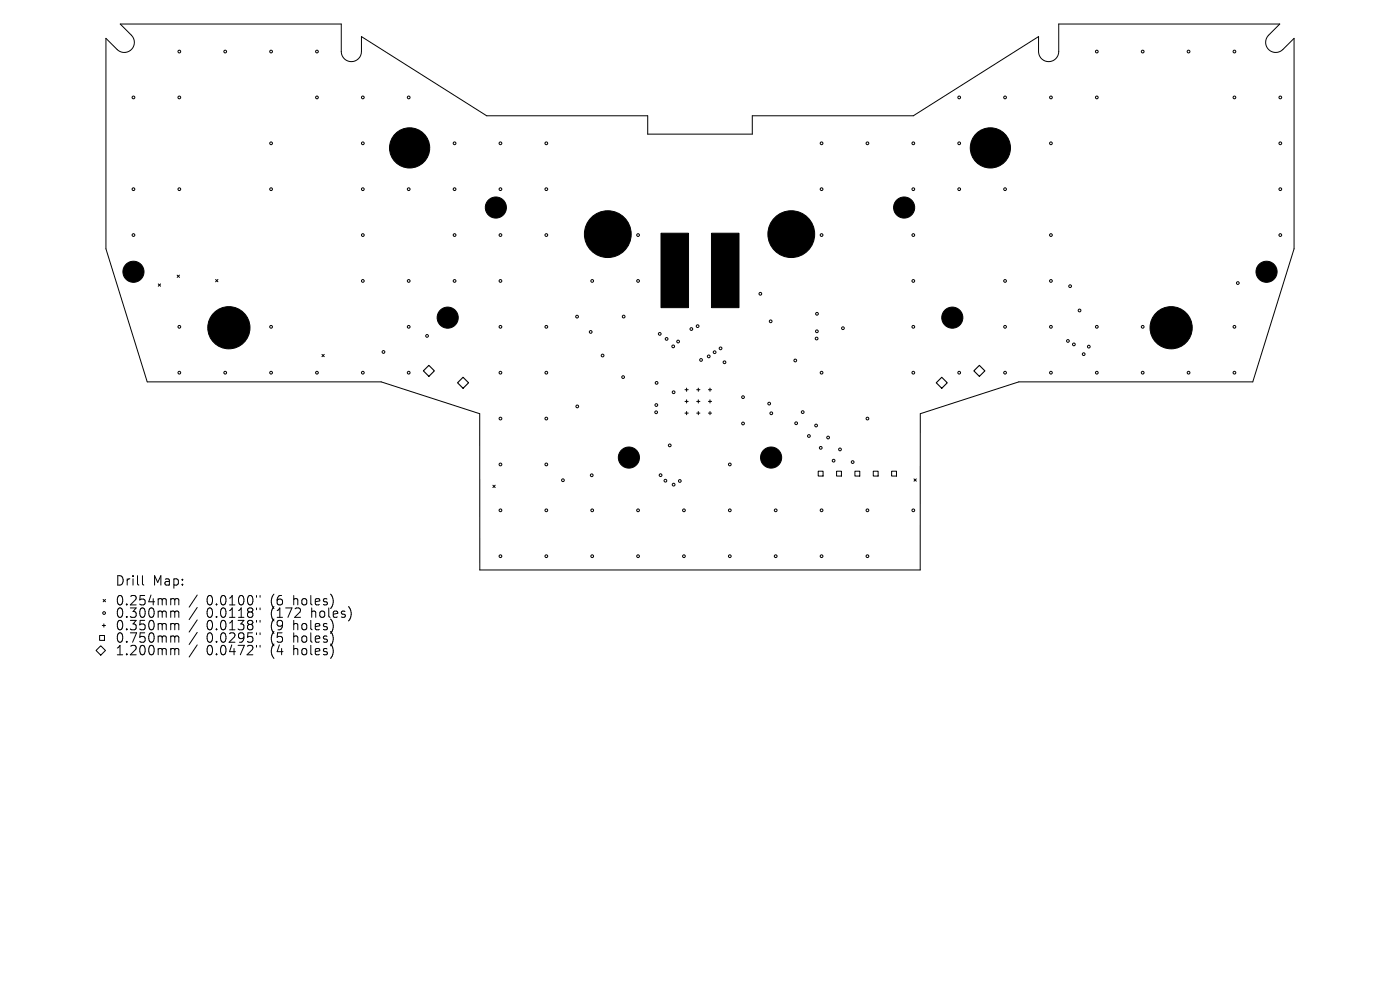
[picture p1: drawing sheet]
<svg xmlns="http://www.w3.org/2000/svg" width="297mm" height="210mm" viewBox="0 0 297 210" stroke-linecap="round" stroke-linejoin="round" font-family="sans-serif">
<defs><g id="words">
<g font-size="2.8">
<text x="24.4" y="124.5">Drill</text>
<text x="32.4" y="124.5">Map:</text>
<text x="24.4" y="128.7">0.254mm</text>
<text x="24.4" y="131.3">0.300mm</text>
<text x="43.8" y="128.7">0.0100&quot;</text>
<text x="43.8" y="131.3">0.0118&quot;</text>
<text x="57.5" y="128.7">(6</text>
<text x="57.5" y="131.3">(172</text>
<text x="62.5" y="128.7">holes)</text>
<text x="66.3" y="131.3">holes)</text>
<text x="24.4" y="134">0.350mm</text>
<text x="24.4" y="136.6">0.750mm</text>
<text x="43.8" y="134">0.0138&quot;</text>
<text x="43.8" y="136.6">0.0295&quot;</text>
<text x="57.5" y="134">(9</text>
<text x="57.5" y="136.6">(5</text>
<text x="62.5" y="134">holes)</text>
<text x="62.5" y="136.6">holes)</text>
<text x="24.4" y="139.3">1.200mm</text>
<text x="43.8" y="139.3">0.0472&quot;</text>
<text x="57.5" y="139.3">(4</text>
<text x="62.5" y="139.3">holes)</text>
</g>
</g></defs>
<g fill="none" stroke="#000" stroke-width=".21">
<path d="M22.5 8.1l2.4 2.4a2.14 2.14 0 0 0 3 0 2.14 2.14 0 0 0 0-3l-2.4-2.4h46.9v5.8a2.14 2.14 0 0 0 2.1 2.2 2.14 2.14 0 0 0 2.2-2.2v-3.1l26.5 16.8h34.2v3.9h22.2v-3.9h34.2l26.5-16.8v3.1a2.14 2.14 0 0 0 2.2 2.2 2.14 2.14 0 0 0 2.1-2.2v-5.8h46.9l-2.4 2.4a2.14 2.14 0 0 0 0 3 2.14 2.14 0 0 0 3.1 0l2.3-2.4v44.7l-8.7 28.2h-49.7l-20.9 6.8v33.1h-93.4v-33.1l-20.9-6.8h-49.7l-8.7-28.2zM37.6 58.4l.5 .5M38.1 58.4l-.5 .5M45.7 59.3l.5 .5M46.2 59.3l-.5 .5M33.6 60.2l.5 .5M34.1 60.2l-.5 .5M68.3 75.2l.5 .5M68.8 75.2l-.5 .5M145.3 82.7h.7M145.3 85.2h.7M145.3 87.6h.7"/>
<path d="M145.7 82.3v.7M145.7 84.8v.7M145.7 87.3v.7M147.8 82.7h.7M147.8 85.2h.7M147.8 87.6h.7M148.1 82.3v.7M148.1 84.8v.7M148.1 87.3v.7M150.3 82.7h.7M150.3 85.2h.7M150.3 87.6h.7"/>
<path d="M150.6 82.3v.7M150.6 84.8v.7M150.6 87.3v.7M173.6 100h1v1h-1zM177.5 100h1v1h-1zM181.4 100h1v1h-1zM185.3 100h1v1h-1zM189.2 100h1v1h-1zM104.6 102.9l.5 .5M105.1 102.9l-.5 .5M193.9 101.6l.5 .5M194.4 101.6l-.5 .5"/>
<path d="M20.4 138l1-1 1 1-1 1zM21.1 134.8h1.1v1h-1.1zM21.7 132.7h.7M21.9 127.2l.5 .5M22 132.3v.7M22.4 127.2l-.5 .5M30.2 122.1v1.7l.3 .3M36.5 127l.5 .1 .1 .2M36.5 129.6h.3l.3 .3M36.5 132.3h.3l.3 .3M36.5 134.9h.3l.3 .3M36.5 137.6l.5 .1 .1 .2"/>
<path d="M37.1 127.3l.3-.3 .4 .1 .1 1.2M37.1 127.3v1M37.1 129.9v1.1M37.1 132.6v1M37.1 135.2v1M37.1 137.9v1M37.1 129.9l.3-.3 .4 .1 .1 1.3M37.1 132.6l.3-.3 .4 .1 .1 1.2M37.1 135.2l.3-.3 .4 .1 .1 1.2M37.1 137.9l.3-.3 .4 .1 .1 1.2M41.8 126.2l-1.7 2.6M41.8 128.9l-1.7 2.5"/>
<path d="M41.8 131.5l-1.7 2.6M41.8 134.1l-1.7 2.6M41.8 136.8l-1.7 2.6M54.4 126.3v.4M54.4 129v.3M54.4 131.6v.4M54.4 134.2v.4M54.4 136.9v.4M55.2 126.3v.4M55.2 129v.3M55.2 131.6v.4M55.2 134.2v.4"/>
<path d="M55.2 136.9v.4"/>
<circle cx="38" cy="10.9" r=".29"/>
<circle cx="47.8" cy="10.9" r=".29"/>
<circle cx="57.5" cy="10.9" r=".29"/>
<circle cx="67.2" cy="10.9" r=".29"/>
<circle cx="232.7" cy="10.9" r=".29"/>
<circle cx="242.4" cy="10.9" r=".29"/>
<circle cx="252.1" cy="10.9" r=".29"/>
<circle cx="261.9" cy="10.9" r=".29"/>
<circle cx="28.3" cy="20.7" r=".29"/>
<circle cx="38" cy="20.7" r=".29"/>
<circle cx="57.5" cy="30.4" r=".29"/>
<circle cx="67.2" cy="20.7" r=".29"/>
<circle cx="77" cy="30.4" r=".29"/>
<circle cx="77" cy="20.7" r=".29"/>
<circle cx="86.7" cy="20.7" r=".29"/>
<circle cx="96.4" cy="30.4" r=".29"/>
<circle cx="106.2" cy="30.4" r=".29"/>
<circle cx="115.9" cy="30.4" r=".29"/>
<circle cx="174.3" cy="30.4" r=".29"/>
<circle cx="184" cy="30.4" r=".29"/>
<circle cx="193.8" cy="30.4" r=".29"/>
<circle cx="203.5" cy="30.4" r=".29"/>
<circle cx="203.5" cy="20.7" r=".29"/>
<circle cx="213.2" cy="20.7" r=".29"/>
<circle cx="223" cy="30.4" r=".29"/>
<circle cx="223" cy="20.7" r=".29"/>
<circle cx="232.7" cy="20.7" r=".29"/>
<circle cx="261.9" cy="20.7" r=".29"/>
<circle cx="271.6" cy="30.4" r=".29"/>
<circle cx="271.6" cy="20.7" r=".29"/>
<circle cx="28.3" cy="49.9" r=".29"/>
<circle cx="28.3" cy="40.1" r=".29"/>
<circle cx="38" cy="40.1" r=".29"/>
<circle cx="57.5" cy="40.1" r=".29"/>
<circle cx="77" cy="59.6" r=".29"/>
<circle cx="77" cy="49.9" r=".29"/>
<circle cx="77" cy="40.1" r=".29"/>
<circle cx="86.7" cy="59.6" r=".29"/>
<circle cx="86.7" cy="40.1" r=".29"/>
<circle cx="96.4" cy="59.6" r=".29"/>
<circle cx="96.4" cy="49.9" r=".29"/>
<circle cx="96.4" cy="40.1" r=".29"/>
<circle cx="106.2" cy="59.6" r=".29"/>
<circle cx="106.2" cy="49.9" r=".29"/>
<circle cx="106.2" cy="40.1" r=".29"/>
<circle cx="115.9" cy="40.1" r=".29"/>
<circle cx="115.9" cy="49.9" r=".29"/>
<circle cx="125.6" cy="59.6" r=".29"/>
<circle cx="135.4" cy="59.6" r=".29"/>
<circle cx="135.4" cy="49.9" r=".29"/>
<circle cx="174.3" cy="40.1" r=".29"/>
<circle cx="174.3" cy="49.9" r=".29"/>
<circle cx="193.8" cy="59.6" r=".29"/>
<circle cx="193.8" cy="40.1" r=".29"/>
<circle cx="193.8" cy="49.9" r=".29"/>
<circle cx="203.5" cy="40.1" r=".29"/>
<circle cx="213.2" cy="59.6" r=".29"/>
<circle cx="213.2" cy="40.1" r=".29"/>
<circle cx="223" cy="59.6" r=".29"/>
<circle cx="223" cy="49.9" r=".29"/>
<circle cx="271.6" cy="40.1" r=".29"/>
<circle cx="271.6" cy="49.9" r=".29"/>
<circle cx="38" cy="79.1" r=".29"/>
<circle cx="38" cy="69.3" r=".29"/>
<circle cx="47.8" cy="79.1" r=".29"/>
<circle cx="57.5" cy="79.1" r=".29"/>
<circle cx="57.5" cy="69.3" r=".29"/>
<circle cx="67.2" cy="79.1" r=".29"/>
<circle cx="77" cy="79.1" r=".29"/>
<circle cx="81.4" cy="74.7" r=".29"/>
<circle cx="86.7" cy="79.1" r=".29"/>
<circle cx="86.7" cy="69.3" r=".29"/>
<circle cx="90.6" cy="71.3" r=".29"/>
<circle cx="106.2" cy="79.1" r=".29"/>
<circle cx="106.2" cy="69.3" r=".29"/>
<circle cx="115.9" cy="79.1" r=".29"/>
<circle cx="115.9" cy="69.3" r=".29"/>
<circle cx="122.4" cy="67.2" r=".29"/>
<circle cx="125.3" cy="70.4" r=".29"/>
<circle cx="127.8" cy="75.4" r=".29"/>
<circle cx="132.2" cy="80" r=".29"/>
<circle cx="132.3" cy="67.2" r=".29"/>
<circle cx="140" cy="70.8" r=".29"/>
<circle cx="141.4" cy="71.9" r=".29"/>
<circle cx="142.8" cy="73.5" r=".29"/>
<circle cx="143.9" cy="72.5" r=".29"/>
<circle cx="146.7" cy="69.8" r=".29"/>
<circle cx="148" cy="69.2" r=".29"/>
<circle cx="148.7" cy="76.4" r=".29"/>
<circle cx="150.4" cy="75.6" r=".29"/>
<circle cx="151.6" cy="74.7" r=".29"/>
<circle cx="152.9" cy="73.9" r=".29"/>
<circle cx="153.7" cy="76.9" r=".29"/>
<circle cx="161.3" cy="62.3" r=".29"/>
<circle cx="163.5" cy="68.2" r=".29"/>
<circle cx="168.7" cy="76.5" r=".29"/>
<circle cx="173.2" cy="71.8" r=".29"/>
<circle cx="173.3" cy="70.3" r=".29"/>
<circle cx="173.3" cy="66.6" r=".29"/>
<circle cx="174.3" cy="79.1" r=".29"/>
<circle cx="178.8" cy="69.6" r=".29"/>
<circle cx="193.8" cy="79.1" r=".29"/>
<circle cx="193.8" cy="69.3" r=".29"/>
<circle cx="203.5" cy="79.1" r=".29"/>
<circle cx="213.2" cy="79.1" r=".29"/>
<circle cx="213.2" cy="69.3" r=".29"/>
<circle cx="223" cy="79.1" r=".29"/>
<circle cx="223" cy="69.3" r=".29"/>
<circle cx="226.6" cy="72.3" r=".29"/>
<circle cx="227" cy="60.7" r=".29"/>
<circle cx="227.8" cy="73.1" r=".29"/>
<circle cx="229" cy="65.9" r=".29"/>
<circle cx="229.9" cy="75.1" r=".29"/>
<circle cx="231" cy="73.5" r=".29"/>
<circle cx="232.7" cy="79.1" r=".29"/>
<circle cx="232.7" cy="69.3" r=".29"/>
<circle cx="242.4" cy="79.1" r=".29"/>
<circle cx="242.4" cy="69.3" r=".29"/>
<circle cx="252.1" cy="79.1" r=".29"/>
<circle cx="261.9" cy="79.1" r=".29"/>
<circle cx="261.9" cy="69.3" r=".29"/>
<circle cx="262.6" cy="60" r=".29"/>
<circle cx="106.2" cy="98.5" r=".29"/>
<circle cx="106.2" cy="88.8" r=".29"/>
<circle cx="115.9" cy="98.5" r=".29"/>
<circle cx="115.9" cy="88.8" r=".29"/>
<circle cx="122.5" cy="86.2" r=".29"/>
<circle cx="139.2" cy="87.5" r=".29"/>
<circle cx="139.2" cy="85.9" r=".29"/>
<circle cx="139.3" cy="81.2" r=".29"/>
<circle cx="142.1" cy="94.5" r=".29"/>
<circle cx="142.9" cy="83.2" r=".29"/>
<circle cx="154.8" cy="98.5" r=".29"/>
<circle cx="157.6" cy="84.2" r=".29"/>
<circle cx="157.6" cy="89.8" r=".29"/>
<circle cx="163.2" cy="85.6" r=".29"/>
<circle cx="163.6" cy="87.7" r=".29"/>
<circle cx="168.9" cy="89.8" r=".29"/>
<circle cx="170.3" cy="87.4" r=".29"/>
<circle cx="171.6" cy="92.5" r=".29"/>
<circle cx="173.1" cy="90.3" r=".29"/>
<circle cx="174.1" cy="95" r=".29"/>
<circle cx="175.7" cy="92.8" r=".29"/>
<circle cx="176.8" cy="97.7" r=".29"/>
<circle cx="178.2" cy="95.3" r=".29"/>
<circle cx="180.9" cy="98" r=".29"/>
<circle cx="184" cy="88.8" r=".29"/>
<circle cx="106.2" cy="108.3" r=".29"/>
<circle cx="106.2" cy="118" r=".29"/>
<circle cx="115.9" cy="108.3" r=".29"/>
<circle cx="115.9" cy="118" r=".29"/>
<circle cx="119.4" cy="101.9" r=".29"/>
<circle cx="125.5" cy="100.8" r=".29"/>
<circle cx="125.6" cy="108.3" r=".29"/>
<circle cx="125.6" cy="118" r=".29"/>
<circle cx="135.4" cy="108.3" r=".29"/>
<circle cx="135.4" cy="118" r=".29"/>
<circle cx="140.1" cy="100.8" r=".29"/>
<circle cx="141.2" cy="102" r=".29"/>
<circle cx="142.9" cy="102.8" r=".29"/>
<circle cx="144.2" cy="102" r=".29"/>
<circle cx="145.1" cy="108.3" r=".29"/>
<circle cx="145.1" cy="118" r=".29"/>
<circle cx="154.8" cy="108.3" r=".29"/>
<circle cx="154.8" cy="118" r=".29"/>
<circle cx="164.6" cy="108.3" r=".29"/>
<circle cx="164.6" cy="118" r=".29"/>
<circle cx="174.3" cy="108.3" r=".29"/>
<circle cx="174.3" cy="118" r=".29"/>
<circle cx="184" cy="108.3" r=".29"/>
<circle cx="184" cy="118" r=".29"/>
<circle cx="193.8" cy="108.3" r=".29"/>
<circle cx="22.1" cy="130" r=".29"/>
</g>
<g fill="#000" stroke="#000" stroke-width=".21">
<path d="M140.2 49.5h5.9v15.8h-5.9zM150.9 49.5h5.9v15.8h-5.9z"/>
<circle cx="86.9" cy="31.4" r="4.3"/>
<circle cx="210.1" cy="31.4" r="4.3"/>
<circle cx="28.3" cy="57.6" r="2.24"/>
<circle cx="105.2" cy="44" r="2.24"/>
<circle cx="128.9" cy="49.7" r="5"/>
<circle cx="167.9" cy="49.7" r="5"/>
<circle cx="191.8" cy="44" r="2.24"/>
<circle cx="268.7" cy="57.6" r="2.24"/>
<circle cx="48.6" cy="69.5" r="4.5"/>
<circle cx="95" cy="67.4" r="2.24"/>
<circle cx="202" cy="67.4" r="2.24"/>
<circle cx="248.4" cy="69.5" r="4.5"/>
<circle cx="133.4" cy="97.1" r="2.24"/>
<circle cx="163.6" cy="97.1" r="2.24"/>
</g>
<path d="M89.8 78.7l1.2-1.2 1.2 1.2-1.2 1.1zM206.6 78.7l1.2-1.2 1.1 1.2-1.1 1.1zM97.1 81.2l1.1-1.2 1.2 1.2-1.2 1.2zM198.6 81.2l1.2-1.2 1.2 1.2-1.2 1.2z" fill="none" stroke="#000" stroke-width=".23"/>
<use href="#words"/>
</svg>
